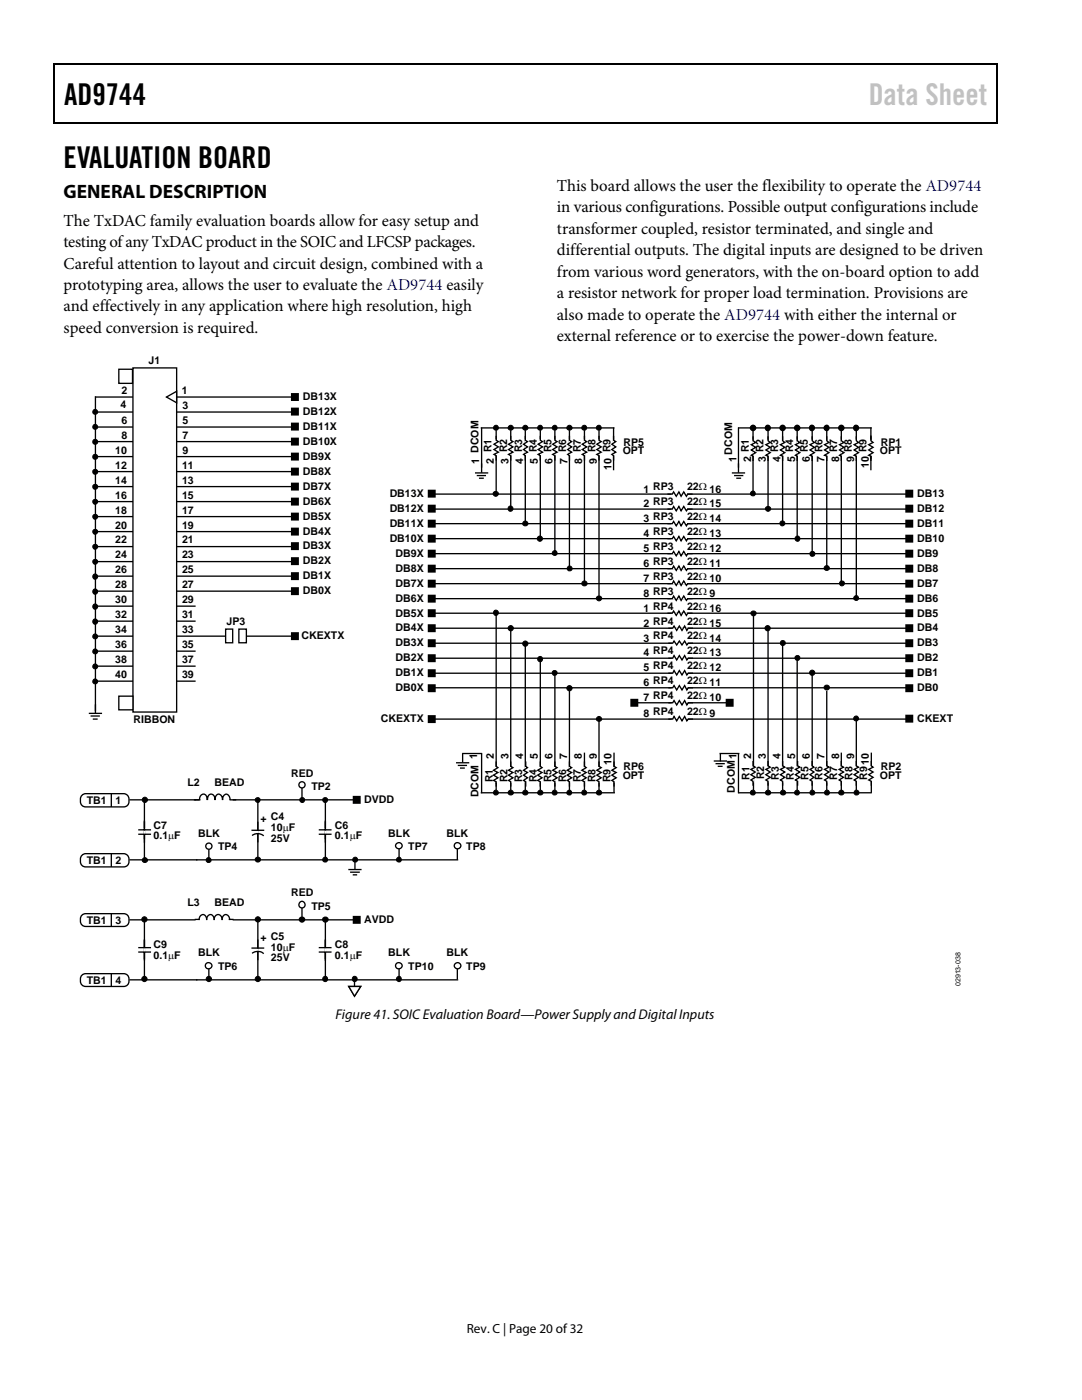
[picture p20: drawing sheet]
<svg xmlns="http://www.w3.org/2000/svg" width="216mm" height="279mm" viewBox="0 0 216 279" stroke-linecap="round" stroke-linejoin="round" font-family="sans-serif">
<defs><g id="words">
<g font-size="6">
<text x="12.8" y="21">AD9744</text>
<text x="12.7" y="33.6">EVALUATION BOARD</text>
</g>
<text font-size="6" fill="#c1c1c1" x="173.3" y="21">Data Sheet</text>
<text font-size="3.9" x="12.7" y="39.6">GENERAL DESCRIPTION</text>
<g font-size="3.3">
<text x="111.1" y="38.1">This board allows the user the flexibility to operate the AD9744</text>
<text x="12.7" y="45">The TxDAC family evaluation boards allow for easy setup and</text>
<text x="111.1" y="42.4">in various configurations. Possible output configurations include</text>
<text x="111.1" y="46.7">transformer coupled, resistor terminated, and single and</text>
<text x="12.7" y="49.3">testing of any TxDAC product in the SOIC and LFCSP packages.</text>
<text x="12.7" y="53.6">Careful attention to layout and circuit design, combined with a</text>
<text x="111.1" y="50.9">differential outputs. The digital inputs are designed to be driven</text>
<text x="12.7" y="57.9">prototyping area, allows the user to evaluate the AD9744 easily</text>
<text x="111.1" y="59.5">a resistor network for proper load termination. Provisions are</text>
<text x="111.1" y="55.2">from various word generators, with the on-board option to add</text>
<text x="12.7" y="62.2">and effectively in any application where high resolution, high</text>
<text x="111.1" y="63.8">also made to operate the AD9744 with either the internal or</text>
<text x="12.7" y="66.4">speed conversion is required.</text>
<text x="111.1" y="68">external reference or to exercise the power-down feature.</text>
</g>
<text font-size="2.8" x="66.9" y="203.3">Figure 41. SOIC Evaluation Board—Power Supply and Digital Inputs</text>
<text font-size="2.6" x="93.2" y="266">Rev. C | Page 20 of 32</text>
<g font-size="2.1">
<text x="29.6" y="72.6">J1</text>
<text x="24" y="81.5">4</text>
<text x="24.2" y="78.6">2</text>
<text x="36.3" y="78.6">1</text>
<text x="36.4" y="81.6">3</text>
<text x="60.4" y="82.8">DB12X</text>
<text x="60.4" y="79.8">DB13X</text>
<text x="24.2" y="84.6">6</text>
<text x="24.2" y="87.6">8</text>
<text x="36.4" y="84.6">5</text>
<text x="36.4" y="87.6">7</text>
<text x="60.4" y="85.8">DB11X</text>
<text x="60.4" y="88.8">DB10X</text>
<text x="124.4" y="88.9">RP5</text>
<text x="175.7" y="88.9">RP1</text>
<text x="23" y="90.6">10</text>
<text x="23" y="93.5">12</text>
<text x="36.3" y="93.5">11</text>
<text x="36.4" y="90.6">9</text>
<text x="60.4" y="91.8">DB9X</text>
<text x="60.4" y="94.7">DB8X</text>
<text x="95.6" y="92.7" transform="rotate(-90 95.6 92.7)">1 DCOM</text>
<text x="98.5" y="92.7" transform="rotate(-90 98.5 92.7)">2 R1</text>
<text x="101.5" y="92.7" transform="rotate(-90 101.5 92.7)">3 R2</text>
<text x="104.4" y="92.7" transform="rotate(-90 104.4 92.7)">4 R3</text>
<text x="107.3" y="92.7" transform="rotate(-90 107.3 92.7)">5 R4</text>
<text x="110.3" y="92.7" transform="rotate(-90 110.3 92.7)">6 R5</text>
<text x="113.2" y="92.7" transform="rotate(-90 113.2 92.7)">7 R6</text>
<text x="116.1" y="92.7" transform="rotate(-90 116.1 92.7)">8 R7</text>
<text x="119.1" y="92.7" transform="rotate(-90 119.1 92.7)">9 R8</text>
<text x="122" y="93.8" transform="rotate(-90 122 93.8)">10 R9</text>
<text x="124.2" y="90.7">OPT</text>
<text x="146.1" y="90.8" transform="rotate(-90 146.1 90.8)">DCOM</text>
<text x="147" y="92.2" transform="rotate(-90 147 92.2)">1</text>
<text x="149.9" y="92.2" transform="rotate(-90 149.9 92.2)">2 R1</text>
<text x="152.8" y="92.2" transform="rotate(-90 152.8 92.2)">3 R2</text>
<text x="155.7" y="92.2" transform="rotate(-90 155.7 92.2)">4 R3</text>
<text x="158.7" y="92.2" transform="rotate(-90 158.7 92.2)">5 R4</text>
<text x="161.6" y="92.2" transform="rotate(-90 161.6 92.2)">6 R5</text>
<text x="164.5" y="92.2" transform="rotate(-90 164.5 92.2)">7 R6</text>
<text x="167.5" y="92.2" transform="rotate(-90 167.5 92.2)">8 R7</text>
<text x="170.4" y="92.2" transform="rotate(-90 170.4 92.2)">9 R8</text>
<text x="173.3" y="93.3" transform="rotate(-90 173.3 93.3)">10 R9</text>
<text x="175.6" y="90.7">OPT</text>
<text x="23" y="96.5">14</text>
<text x="23" y="99.5">16</text>
<text x="36.3" y="96.5">13</text>
<text x="36.3" y="99.5">15</text>
<text x="60.4" y="97.7">DB7X</text>
<text x="60.4" y="100.7">DB6X</text>
<text x="77.8" y="99.2">DB13X</text>
<text x="128.4" y="98.4">1 RP3</text>
<text x="128.4" y="101.2">2 RP3</text>
<text x="137.1" y="97.8">22Ω 16</text>
<text x="137.1" y="100.8">22Ω 15</text>
<text x="183" y="99.2">DB13</text>
<text x="23" y="102.5">18</text>
<text x="23" y="105.5">20</text>
<text x="36.3" y="102.5">17</text>
<text x="36.3" y="105.5">19</text>
<text x="60.4" y="103.7">DB5X</text>
<text x="60.4" y="106.7">DB4X</text>
<text x="77.8" y="102.2">DB12X</text>
<text x="77.8" y="105.1">DB11X</text>
<text x="128.4" y="104.2">3 RP3</text>
<text x="128.4" y="107.2">4 RP3</text>
<text x="137.1" y="103.8">22Ω 14</text>
<text x="137.1" y="106.8">22Ω 13</text>
<text x="183" y="102.2">DB12</text>
<text x="183" y="105.1">DB11</text>
<text x="23" y="108.5">22</text>
<text x="23" y="111.4">24</text>
<text x="36.3" y="108.5">21</text>
<text x="36.3" y="111.4">23</text>
<text x="60.4" y="109.7">DB3X</text>
<text x="60.4" y="112.6">DB2X</text>
<text x="77.8" y="108.1">DB10X</text>
<text x="78.9" y="111.1">DB9X</text>
<text x="128.4" y="110.2">5 RP3</text>
<text x="128.4" y="113.1">6 RP3</text>
<text x="137.1" y="109.8">22Ω 12</text>
<text x="137.1" y="112.7">22Ω 11</text>
<text x="183" y="108.1">DB10</text>
<text x="183" y="111.1">DB9</text>
<text x="23" y="114.4">26</text>
<text x="23" y="117.4">28</text>
<text x="36.3" y="114.4">25</text>
<text x="36.3" y="117.4">27</text>
<text x="60.4" y="115.6">DB1X</text>
<text x="60.4" y="118.6">DB0X</text>
<text x="78.9" y="114.1">DB8X</text>
<text x="78.9" y="117.1">DB7X</text>
<text x="128.4" y="116.1">7 RP3</text>
<text x="128.4" y="119.1">8 RP3</text>
<text x="137.1" y="115.7">22Ω 10</text>
<text x="137.1" y="118.7">22Ω 9</text>
<text x="183" y="114.1">DB8</text>
<text x="183" y="117.1">DB7</text>
<text x="23" y="120.4">30</text>
<text x="23" y="123.4">32</text>
<text x="36.3" y="120.4">29</text>
<text x="36.3" y="123.4">31</text>
<text x="45.2" y="124.7">JP3</text>
<text x="78.9" y="120.1">DB6X</text>
<text x="78.9" y="123">DB5X</text>
<text x="128.4" y="122.1">1 RP4</text>
<text x="128.4" y="125.1">2 RP4</text>
<text x="137.1" y="121.7">22Ω 16</text>
<text x="137.1" y="124.6">22Ω 15</text>
<text x="183" y="120.1">DB6</text>
<text x="183" y="123">DB5</text>
<text x="23" y="126.4">34</text>
<text x="23" y="129.3">36</text>
<text x="36.3" y="126.4">33</text>
<text x="36.3" y="129.3">35</text>
<text x="60.2" y="127.4">CKEXTX</text>
<text x="78.9" y="126">DB4X</text>
<text x="78.9" y="129">DB3X</text>
<text x="78.9" y="132">DB2X</text>
<text x="128.4" y="128">3 RP4</text>
<text x="128.4" y="131">4 RP4</text>
<text x="137.1" y="127.6">22Ω 14</text>
<text x="137.1" y="130.6">22Ω 13</text>
<text x="183" y="126">DB4</text>
<text x="183" y="129">DB3</text>
<text x="183" y="132">DB2</text>
<text x="23" y="132.3">38</text>
<text x="23" y="135.3">40</text>
<text x="36.3" y="132.3">37</text>
<text x="36.3" y="135.3">39</text>
<text x="78.9" y="135">DB1X</text>
<text x="78.9" y="138">DB0X</text>
<text x="128.4" y="134">5 RP4</text>
<text x="128.4" y="137">6 RP4</text>
<text x="137.1" y="133.6">22Ω 12</text>
<text x="137.1" y="136.5">22Ω 11</text>
<text x="183" y="135">DB1</text>
<text x="183" y="138">DB0</text>
<text x="128.4" y="143.1">8 RP4</text>
<text x="128.4" y="140">7 RP4</text>
<text x="137.1" y="142.7">22Ω 9</text>
<text x="137.1" y="139.5">22Ω 10</text>
<text x="26.6" y="144.4">RIBBON</text>
<text x="76" y="144.1">CKEXTX</text>
<text x="183" y="144">CKEXT</text>
<text x="58.1" y="155">RED</text>
<text x="98.5" y="151.5" transform="rotate(-90 98.5 151.5)">2</text>
<text x="101.5" y="151.5" transform="rotate(-90 101.5 151.5)">3</text>
<text x="104.4" y="151.5" transform="rotate(-90 104.4 151.5)">4</text>
<text x="107.3" y="151.5" transform="rotate(-90 107.3 151.5)">5</text>
<text x="110.3" y="151.5" transform="rotate(-90 110.3 151.5)">6</text>
<text x="113.2" y="151.5" transform="rotate(-90 113.2 151.5)">7</text>
<text x="116.1" y="151.5" transform="rotate(-90 116.1 151.5)">8</text>
<text x="119.1" y="151.5" transform="rotate(-90 119.1 151.5)">9</text>
<text x="122" y="152.7" transform="rotate(-90 122 152.7)">10</text>
<text x="124.2" y="155.5">OPT</text>
<text x="124.4" y="153.7">RP6</text>
<text x="149.6" y="155.6" transform="rotate(-90 149.6 155.6)">R1</text>
<text x="149.9" y="151.5" transform="rotate(-90 149.9 151.5)">2</text>
<text x="152.5" y="155.6" transform="rotate(-90 152.5 155.6)">R2</text>
<text x="152.8" y="151.5" transform="rotate(-90 152.8 151.5)">3</text>
<text x="155.4" y="155.6" transform="rotate(-90 155.4 155.6)">R3</text>
<text x="155.7" y="151.5" transform="rotate(-90 155.7 151.5)">4</text>
<text x="158.4" y="155.6" transform="rotate(-90 158.4 155.6)">R4</text>
<text x="158.7" y="151.5" transform="rotate(-90 158.7 151.5)">5</text>
<text x="161.3" y="155.6" transform="rotate(-90 161.3 155.6)">R5</text>
<text x="161.6" y="151.5" transform="rotate(-90 161.6 151.5)">6</text>
<text x="164.1" y="155.6" transform="rotate(-90 164.1 155.6)">R6</text>
<text x="164.5" y="151.5" transform="rotate(-90 164.5 151.5)">7</text>
<text x="167" y="155.6" transform="rotate(-90 167 155.6)">R7</text>
<text x="167.5" y="151.5" transform="rotate(-90 167.5 151.5)">8</text>
<text x="170.1" y="155.6" transform="rotate(-90 170.1 155.6)">R8</text>
<text x="170.4" y="151.5" transform="rotate(-90 170.4 151.5)">9</text>
<text x="173" y="155.6" transform="rotate(-90 173 155.6)">R910</text>
<text x="175.6" y="155.5">OPT</text>
<text x="175.7" y="153.7">RP2</text>
<text x="17.3" y="160.5">TB1</text>
<text x="23.1" y="160.5">1</text>
<text x="37.4" y="156.9">L2</text>
<text x="42.8" y="156.9">BEAD</text>
<text x="62.1" y="157.7">TP2</text>
<text x="72.7" y="160.3">DVDD</text>
<text x="95.5" y="159.1" transform="rotate(-90 95.5 159.1)">DCOM 1</text>
<text x="98.3" y="156.1" transform="rotate(-90 98.3 156.1)">R1</text>
<text x="101.2" y="156.1" transform="rotate(-90 101.2 156.1)">R2</text>
<text x="104.2" y="156.1" transform="rotate(-90 104.2 156.1)">R3</text>
<text x="107.1" y="156.1" transform="rotate(-90 107.1 156.1)">R4</text>
<text x="110" y="156.1" transform="rotate(-90 110 156.1)">R5</text>
<text x="113" y="156.1" transform="rotate(-90 113 156.1)">R6</text>
<text x="115.9" y="156.1" transform="rotate(-90 115.9 156.1)">R7</text>
<text x="118.8" y="156.1" transform="rotate(-90 118.8 156.1)">R8</text>
<text x="121.8" y="156.1" transform="rotate(-90 121.8 156.1)">R9</text>
<text x="146.7" y="158.2" transform="rotate(-90 146.7 158.2)">DCOM1</text>
<text x="30.6" y="165.4">C7</text>
<text x="30.6" y="167.5">0.1µF</text>
<text x="39.5" y="167">BLK</text>
<text x="52" y="163.9">+ C4</text>
<text x="54.1" y="165.9">10µF</text>
<text x="54.1" y="168">25V</text>
<text x="66.8" y="165.4">C6</text>
<text x="66.8" y="167.5">0.1µF</text>
<text x="77.5" y="167">BLK</text>
<text x="89.1" y="167">BLK</text>
<text x="17.3" y="172.4">TB1</text>
<text x="23.1" y="172.4">2</text>
<text x="43.5" y="169.7">TP4</text>
<text x="81.5" y="169.7">TP7</text>
<text x="93" y="169.7">TP8</text>
<text x="58.1" y="178.9">RED</text>
<text x="17.3" y="184.4">TB1</text>
<text x="23.1" y="184.4">3</text>
<text x="37.4" y="180.8">L3</text>
<text x="42.8" y="180.8">BEAD</text>
<text x="62.1" y="181.6">TP5</text>
<text x="72.6" y="184.2">AVDD</text>
<text x="30.6" y="189.3">C9</text>
<text x="30.6" y="191.4">0.1µF</text>
<text x="39.5" y="190.8">BLK</text>
<text x="52" y="187.8">+ C5</text>
<text x="54.1" y="189.8">10µF</text>
<text x="54.1" y="191.9">25V</text>
<text x="66.8" y="189.3">C8</text>
<text x="66.8" y="191.4">0.1µF</text>
<text x="77.5" y="190.8">BLK</text>
<text x="89.1" y="190.8">BLK</text>
<text x="17.3" y="196.3">TB1</text>
<text x="23.1" y="196.3">4</text>
<text x="43.5" y="193.5">TP6</text>
<text x="81.5" y="193.6">TP10</text>
<text x="93" y="193.6">TP9</text>
</g>
<text font-size="1.4" x="191.7" y="196.8" transform="rotate(-90 191.7 196.8)">02913-038</text>
</g></defs>
<g fill="#000">
<path d="M10.7 12.7h.2v1h-.2zM10.7 12.7h.2v.3h-.2zM133.5 12.7h.2v.3h-.2zM198.9 12.7h.2v1h-.2zM198.9 12.7h.2v.3h-.2zM10.7 24.4h.2v.3h-.2zM133.2 24.4h.3v.3h-.3zM198.9 24.4h.2v.3h-.2zM58.2 78.6h1.3v1.3h-1.3zM58.2 81.5h1.3v1.3h-1.3zM58.2 84.5h1.3v1.3h-1.3zM58.2 87.5h1.3v1.2h-1.3z"/>
<path d="M58.2 90.5h1.3v1.2h-1.3zM58.2 93.5h1.3v1.2h-1.3zM58.2 96.5h1.3v1.2h-1.3zM58.2 99.5h1.3v1.2h-1.3zM85.5 97.9h1.3v1.2h-1.3zM180.8 97.9h1.3v1.2h-1.3zM58.2 102.5h1.3v1.2h-1.3zM58.2 105.5h1.3v1.2h-1.3zM58.2 108.4h1.3v1.2h-1.3zM58.2 111.4h1.3v1.2h-1.3zM58.2 114.4h1.3v1.2h-1.3zM58.2 117.4h1.3v1.2h-1.3z"/>
<path d="M85.5 100.9h1.3v1.2h-1.3zM85.5 103.9h1.3v1.2h-1.3zM85.5 106.9h1.3v1.2h-1.3zM85.5 109.9h1.3v1.2h-1.3zM85.5 112.9h1.3v1.2h-1.3zM85.5 115.9h1.3v1.2h-1.3zM85.5 118.9h1.3v1.2h-1.3zM180.8 100.9h1.3v1.2h-1.3zM180.8 103.9h1.3v1.2h-1.3zM180.8 106.9h1.3v1.2h-1.3zM180.8 109.9h1.3v1.2h-1.3zM180.8 112.9h1.3v1.2h-1.3z"/>
<path d="M180.8 115.9h1.3v1.2h-1.3zM180.8 118.9h1.3v1.2h-1.3zM58.2 126.3h1.3v1.3h-1.3zM85.5 121.8h1.3v1.2h-1.3zM85.5 124.8h1.3v1.2h-1.3zM85.5 127.8h1.3v1.2h-1.3zM85.5 130.7h1.3v1.3h-1.3zM85.5 133.7h1.3v1.3h-1.3zM85.5 136.7h1.3v1.3h-1.3zM126 139.6h1.2v1.3h-1.2zM145 139.6h1.2v1.3h-1.2zM180.8 121.8h1.3v1.2h-1.3z"/>
<path d="M180.8 124.8h1.3v1.2h-1.3zM180.8 127.8h1.3v1.2h-1.3zM180.8 130.7h1.3v1.3h-1.3zM180.8 133.7h1.3v1.3h-1.3zM180.8 136.7h1.3v1.3h-1.3zM85.5 142.9h1.3v1.2h-1.3zM180.8 142.8h1.3v1.2h-1.3z"/>
</g>
<path d="M10.8 13.7v10.7M10.9 12.8h122.6M133.7 12.8h65.2M199 13.7v10.7M10.9 24.5h188" fill="none" stroke="#000" stroke-width=".25"/>
<g fill="none" stroke="#000" stroke-width=".26">
<path d="M19.1 79.2h40.3M19.1 82.2h40.3M19.1 85.2h40.3M19.1 88.1h40.3M19.1 91.1h40.3M19.1 94.1h40.3M19.1 97.1h40.3M86.6 98.6h94.2M95.9 85.4h26.7M96.1 85.3v8M99 85.8v12.8M101.9 85.8v15.7"/>
<path d="M104.8 85.8v18.7M107.8 85.8v21.8M110.7 85.8v24.7M113.6 85.8v27.7M116.6 85.8v30.6M119.5 85.8v33.6M122.4 85.3v8.6M147.3 85.4h26.7M147.4 85.3v8M150.3 85.8v12.8M153.3 85.8v15.7M156.2 85.8v18.7"/>
<path d="M159.1 85.8v21.8M162.1 85.8v24.7M165 85.8v27.7M167.9 85.8v30.6M170.9 85.8v33.6M173.8 85.3v8.6M19.1 100.1h40.3M19.1 103.1h40.3M19.1 106.1h40.3M19.1 109.1h40.3M19.1 112.1h40.3M19.1 115h40.3"/>
<path d="M19.1 118h40.3M86.6 101.6h94.2M86.6 104.5h94.2M86.6 107.5h94.2M86.6 110.5h94.2M86.6 113.5h94.2M86.6 116.5h94.2M86.6 119.5h94.2M19.1 121h19.9M19.1 124h19.9M19.1 130h19.9M19.1 132.9h19.9"/>
<path d="M19.1 135.9h19.9M19.1 127h26M86.6 122.4h94.2M86.6 125.4h94.2M86.6 128.4h94.2M86.6 131.4h94.2M86.6 134.4h94.2M86.6 137.3h94.2M99 122.5v35.2M101.9 125.6v32.1M104.8 128.6v29.1M107.8 131.8v25.9"/>
<path d="M110.7 134.8v22.9M113.6 137.9v19.8M150.3 122.5v35.2M153.3 125.6v32.1M156.2 128.6v29.1M159.1 131.8v25.9M162.1 134.8v22.9M165 137.9v19.8M86.6 143.5h94.2M92.2 150.4h4M95.9 158.2h26.8M96.1 150.3v8"/>
<path d="M116.6 150.2v7.5M119.5 143.7v14M122.5 150.2v8M126.8 140.3h18.2M142.4 151.9h2.7M142.8 152.4h1.8M143.2 152.9h1M143.6 150.4h3.9M143.7 150.5v1.5M147.3 158.2h26.7M147.4 150.3v8M167.9 150.2v8"/>
<path d="M170.9 143.7v14M173.9 150.2v8"/>
<circle cx="150.3" cy="85.4" r=".52"/>
<circle cx="153.2" cy="85.4" r=".51"/>
<circle cx="156.2" cy="85.4" r=".52"/>
<circle cx="159.1" cy="85.4" r=".52"/>
<circle cx="162" cy="85.4" r=".51"/>
<circle cx="164.9" cy="85.4" r=".49"/>
<circle cx="167.9" cy="85.4" r=".52"/>
<circle cx="170.8" cy="85.4" r=".51"/>
</g>
<g fill="none" stroke="#000" stroke-width=".35">
<path d="M58.2 78.6h1.3v1.3h-1.3zM58.2 81.5h1.3v1.3h-1.3zM58.2 84.5h1.3v1.3h-1.3zM58.2 87.5h1.3v1.2h-1.3zM58.2 90.5h1.3v1.2h-1.3zM58.2 93.5h1.3v1.2h-1.3zM58.2 96.5h1.3v1.2h-1.3zM58.2 99.5h1.3v1.2h-1.3zM85.5 97.9h1.3v1.2h-1.3zM180.8 97.9h1.3v1.2h-1.3zM58.2 102.5h1.3v1.2h-1.3zM58.2 105.5h1.3v1.2h-1.3z"/>
<path d="M58.2 108.4h1.3v1.2h-1.3zM58.2 111.4h1.3v1.2h-1.3zM58.2 114.4h1.3v1.2h-1.3zM58.2 117.4h1.3v1.2h-1.3zM85.5 100.9h1.3v1.2h-1.3zM85.5 103.9h1.3v1.2h-1.3zM85.5 106.9h1.3v1.2h-1.3zM85.5 109.9h1.3v1.2h-1.3zM85.5 112.9h1.3v1.2h-1.3zM85.5 115.9h1.3v1.2h-1.3zM85.5 118.9h1.3v1.2h-1.3zM180.8 100.9h1.3v1.2h-1.3z"/>
<path d="M180.8 103.9h1.3v1.2h-1.3zM180.8 106.9h1.3v1.2h-1.3zM180.8 109.9h1.3v1.2h-1.3zM180.8 112.9h1.3v1.2h-1.3zM180.8 115.9h1.3v1.2h-1.3zM180.8 118.9h1.3v1.2h-1.3zM58.2 126.3h1.3v1.3h-1.3zM85.5 121.8h1.3v1.2h-1.3zM85.5 124.8h1.3v1.2h-1.3zM85.5 127.8h1.3v1.2h-1.3zM85.5 130.7h1.3v1.3h-1.3zM85.5 133.7h1.3v1.3h-1.3z"/>
<path d="M85.5 136.7h1.3v1.3h-1.3zM126 139.6h1.2v1.3h-1.2zM145 139.6h1.2v1.3h-1.2zM180.8 121.8h1.3v1.2h-1.3zM180.8 124.8h1.3v1.2h-1.3zM180.8 127.8h1.3v1.2h-1.3zM180.8 130.7h1.3v1.3h-1.3zM180.8 133.7h1.3v1.3h-1.3zM180.8 136.7h1.3v1.3h-1.3zM85.5 142.9h1.3v1.2h-1.3zM180.8 142.8h1.3v1.2h-1.3z"/>
</g>
<g fill="#000">
<circle cx="150.3" cy="85.4" r=".52"/>
<circle cx="153.2" cy="85.4" r=".51"/>
<circle cx="156.2" cy="85.4" r=".52"/>
<circle cx="159.1" cy="85.4" r=".52"/>
<circle cx="162" cy="85.4" r=".51"/>
<circle cx="164.9" cy="85.4" r=".49"/>
<circle cx="167.9" cy="85.4" r=".52"/>
<circle cx="170.8" cy="85.4" r=".51"/>
</g>
<path d="M26.5 73.4h8.7v68.7h-8.7z" fill="#fff"/>
<path d="M26.5 73.4h8.7v68.7h-8.7z" fill="none" stroke="#000" stroke-width=".26"/>
<g fill="#fff" stroke="#000" stroke-width=".26">
<path d="M23.7 138.9h2.8v2.8h-2.8z"/>
<path d="M23.7 73.7h2.7v2.8h-2.7z"/>
</g>
<path d="M19 79.1v62.8M48.2 127h11.2" fill="none" stroke="#000" stroke-width=".26"/>
<g fill="#fff" stroke="#000" stroke-width=".26">
<path d="M45 125.6h1.4v2.7h-1.4z"/>
<path d="M47.7 125.6h1.5v2.7h-1.5z"/>
</g>
<path d="M33.2 79.2l2-1.1v2.3z" fill="#fff"/>
<path d="M33.2 79.2l2-1.1v2.3zM25.8 159.6h13.2M25.8 171.6h13.6" fill="none" stroke="#000" stroke-width=".26"/>
<path d="M16.5 158.6l.6-.2h7.6a1.35 1.35 0 0 1 1.1 1.3 1.35 1.35 0 0 1-1.1 1.3h-7.6a1.36 1.36 0 0 1-1.1-1 1.36 1.36 0 0 1 .5-1.4z" fill-rule="evenodd" fill="#fff"/>
<path d="M16.5 158.6l.6-.2h7.6a1.35 1.35 0 0 1 1.1 1.3 1.35 1.35 0 0 1-1.1 1.3h-7.6a1.36 1.36 0 0 1-1.1-1 1.36 1.36 0 0 1 .5-1.4zM22.2 158.4v2.6M28.8 159.6v11.9" fill="none" stroke="#000" stroke-width=".26"/>
<path d="M16.5 170.6l.6-.2h7.6a1.35 1.35 0 0 1 1.1 1.3 1.35 1.35 0 0 1-1.1 1.3h-7.6a1.36 1.36 0 0 1-1.1-1 1.36 1.36 0 0 1 .5-1.4z" fill-rule="evenodd" fill="#fff"/>
<g fill="none" stroke="#000" stroke-width=".26">
<path d="M38.9 159.6h.9M46.4 159.6h24.4M51.5 160v11.6M60.3 156.9v2.5M64.9 159.6v11.9M16.5 170.6l.6-.2h7.6a1.35 1.35 0 0 1 1.1 1.3 1.35 1.35 0 0 1-1.1 1.3h-7.6a1.36 1.36 0 0 1-1.1-1 1.36 1.36 0 0 1 .5-1.4zM22.2 170.4v2.6M39.1 171.6h52.3M41.7 168.8v2.6M79.6 168.8v2.6M91.3 168.8v2.8M25.8 183.6h13.2"/>
<path d="M25.8 195.5h13.6"/>
</g>
<path d="M70.6 159h1.2v1.2h-1.2z" fill="#000"/>
<path d="M70.6 159h1.2v1.2h-1.2z" fill="none" stroke="#000" stroke-width=".35"/>
<path d="M16.2 182.8l.6-.4 .3-.1h7.6a1.3 1.3 0 0 1 1.1 1.3 1.3 1.3 0 0 1-1.1 1.3h-7.6a1.32 1.32 0 0 1-.9-2.1z" fill-rule="evenodd" fill="#fff"/>
<path d="M16.2 182.8l.6-.4 .3-.1h7.6a1.3 1.3 0 0 1 1.1 1.3 1.3 1.3 0 0 1-1.1 1.3h-7.6a1.32 1.32 0 0 1-.9-2.1zM22.2 182.3v2.6M28.8 183.5v11.9" fill="none" stroke="#000" stroke-width=".26"/>
<path d="M16.2 194.7l.6-.3 .3-.1h7.6a1.3 1.3 0 0 1 1.1 1.3 1.3 1.3 0 0 1-1.1 1.3h-7.6a1.32 1.32 0 0 1-.9-2.2z" fill-rule="evenodd" fill="#fff"/>
<g fill="none" stroke="#000" stroke-width=".26">
<path d="M17.7 142.4h2.7M18.1 142.9h1.8M18.5 143.5h1M19 140.7v1.5M38.7 159.6h1.3M39.8 159.4a.78 .78 0 0 1 .8-.9 .78 .78 0 0 1 .7 1M41.4 159.5a.8 .8 0 0 1 1-.9l.4 .5 .1 .4a.81 .81 0 0 1 1-.9l.4 .5 .1 .4a.75 .75 0 0 1 .5-.9 .75 .75 0 0 1 .9 .5l.1 .4M45.8 159.6h1.3M27.6 166.5h2.5M27.6 165.6h2.5M28.8 163.9v1.8M28.8 166.5v1.7"/>
<path d="M50.3 166.8a1.72 1.72 0 0 1 2.3 0M50.3 165.7h2.3M51.5 164.1v1.6M51.5 166.4v1.6M63.6 166.5h2.6M63.6 165.6h2.6M64.9 163.9v1.8M64.9 166.5v1.7M69.5 173.5h2.6M69.9 174.1h1.9M70.4 174.6h.9M70.8 171.8v1.6"/>
<path d="M16.2 194.7l.6-.3 .3-.1h7.6a1.3 1.3 0 0 1 1.1 1.3 1.3 1.3 0 0 1-1.1 1.3h-7.6a1.32 1.32 0 0 1-.9-2.2zM22.2 194.2v2.7M27.6 190h2.5M27.6 189.1h2.5M28.8 187.4v1.8M28.8 190v1.7M38.9 183.5h.9M39.1 195.5h52.3M39.7 183.5a.77 .77 0 0 1 .8-1 .77 .77 0 0 1 .7 1 .77 .77 0 0 1 .8-1 .77 .77 0 0 1 .7 1 .81 .81 0 0 1 .8-1 .81 .81 0 0 1 .8 1 .77 .77 0 0 1 .8-1 .77 .77 0 0 1 .7 1M41.7 192.7v2.7M45.6 183.5h1M46.4 183.6h24.4"/>
<path d="M50.3 190.3a1.69 1.69 0 0 1 2.3 .1M50.3 189.2h2.3M51.5 183.2v12.3M60.3 180.8v2.6M63.6 190h2.6M63.6 189.1h2.6M64.9 183.5v11.9M79.6 192.7v2.7M91.3 192.7v2.8"/>
<circle cx="60.3" cy="183.5" r=".5"/>
<circle cx="65" cy="183.5" r=".5"/>
</g>
<g fill="#000">
<circle cx="60.3" cy="183.5" r=".5"/>
<circle cx="65" cy="183.5" r=".5"/>
</g>
<g fill="#000">
<path d="M70.6 183h1.2v1.2h-1.2z"/>
<circle cx="19" cy="91.2" r=".5"/>
<circle cx="19" cy="88.2" r=".5"/>
<circle cx="19" cy="97.2" r=".5"/>
<circle cx="19" cy="94.2" r=".5"/>
<circle cx="19" cy="85.2" r=".49"/>
<circle cx="19" cy="82.2" r=".49"/>
<circle cx="98.9" cy="98.6" r=".5"/>
<circle cx="99" cy="85.4" r=".49"/>
<circle cx="101.9" cy="85.4" r=".5"/>
<circle cx="104.8" cy="85.4" r=".5"/>
<circle cx="107.8" cy="85.4" r=".49"/>
<circle cx="110.7" cy="85.4" r=".47"/>
<circle cx="113.7" cy="85.4" r=".5"/>
<circle cx="116.6" cy="85.4" r=".49"/>
<circle cx="119.5" cy="85.4" r=".49"/>
<circle cx="19" cy="118.1" r=".51"/>
<circle cx="19" cy="115.1" r=".51"/>
<circle cx="19" cy="103.1" r=".49"/>
<circle cx="19" cy="112.1" r=".49"/>
<circle cx="19" cy="100.1" r=".49"/>
<circle cx="19" cy="106.1" r=".49"/>
<circle cx="19" cy="109.1" r=".49"/>
<circle cx="101.8" cy="101.5" r=".51"/>
<circle cx="104.8" cy="104.5" r=".5"/>
<circle cx="107.7" cy="107.5" r=".52"/>
<circle cx="110.7" cy="110.4" r=".47"/>
<circle cx="113.7" cy="113.5" r=".49"/>
<circle cx="116.6" cy="116.4" r=".51"/>
<circle cx="119.6" cy="119.4" r=".5"/>
<circle cx="19" cy="124.1" r=".51"/>
<circle cx="19" cy="121.1" r=".51"/>
<circle cx="19" cy="127" r=".49"/>
<circle cx="19" cy="133" r=".49"/>
<circle cx="19" cy="130" r=".49"/>
<circle cx="19" cy="136" r=".49"/>
<circle cx="98.9" cy="122.3" r=".51"/>
<circle cx="101.9" cy="125.4" r=".52"/>
<circle cx="104.8" cy="128.5" r=".52"/>
<circle cx="107.7" cy="131.5" r=".5"/>
<circle cx="110.7" cy="134.3" r=".49"/>
<circle cx="113.6" cy="137.3" r=".52"/>
<circle cx="99" cy="158.2" r=".49"/>
<circle cx="101.9" cy="158.2" r=".5"/>
<circle cx="104.8" cy="158.2" r=".5"/>
<circle cx="107.8" cy="158.2" r=".5"/>
<circle cx="110.7" cy="158.2" r=".49"/>
<circle cx="113.6" cy="158.2" r=".47"/>
<circle cx="116.6" cy="158.2" r=".49"/>
<circle cx="119.6" cy="143.5" r=".5"/>
<circle cx="119.6" cy="158.2" r=".5"/>
</g>
<path d="M70.6 183h1.2v1.2h-1.2z" fill="none" stroke="#000" stroke-width=".35"/>
<g fill="none" stroke="#000" stroke-width=".2">
<circle cx="19" cy="91.2" r=".5"/>
<circle cx="19" cy="88.2" r=".5"/>
<circle cx="19" cy="97.2" r=".5"/>
<circle cx="19" cy="94.2" r=".5"/>
<circle cx="19" cy="85.2" r=".49"/>
<circle cx="19" cy="82.2" r=".49"/>
<circle cx="98.9" cy="98.6" r=".5"/>
<circle cx="99" cy="85.4" r=".49"/>
<circle cx="101.9" cy="85.4" r=".5"/>
<circle cx="104.8" cy="85.4" r=".5"/>
<circle cx="107.8" cy="85.4" r=".49"/>
<circle cx="110.7" cy="85.4" r=".47"/>
<circle cx="113.7" cy="85.4" r=".5"/>
<circle cx="116.6" cy="85.4" r=".49"/>
<circle cx="119.5" cy="85.4" r=".49"/>
<circle cx="19" cy="118.1" r=".51"/>
<circle cx="19" cy="115.1" r=".51"/>
<circle cx="19" cy="103.1" r=".49"/>
<circle cx="19" cy="112.1" r=".49"/>
<circle cx="19" cy="100.1" r=".49"/>
<circle cx="19" cy="106.1" r=".49"/>
<circle cx="19" cy="109.1" r=".49"/>
<circle cx="101.8" cy="101.5" r=".51"/>
<circle cx="104.8" cy="104.5" r=".5"/>
<circle cx="107.7" cy="107.5" r=".52"/>
<circle cx="110.7" cy="110.4" r=".47"/>
<circle cx="113.7" cy="113.5" r=".49"/>
<circle cx="116.6" cy="116.4" r=".51"/>
<circle cx="119.6" cy="119.4" r=".5"/>
<circle cx="19" cy="124.1" r=".51"/>
<circle cx="19" cy="121.1" r=".51"/>
<circle cx="19" cy="127" r=".49"/>
<circle cx="19" cy="133" r=".49"/>
<circle cx="19" cy="130" r=".49"/>
<circle cx="19" cy="136" r=".49"/>
<circle cx="98.9" cy="122.3" r=".51"/>
<circle cx="101.9" cy="125.4" r=".52"/>
<circle cx="104.8" cy="128.5" r=".52"/>
<circle cx="107.7" cy="131.5" r=".5"/>
<circle cx="110.7" cy="134.3" r=".49"/>
<circle cx="113.6" cy="137.3" r=".52"/>
<circle cx="99" cy="158.2" r=".49"/>
<circle cx="101.9" cy="158.2" r=".5"/>
<circle cx="104.8" cy="158.2" r=".5"/>
<circle cx="107.8" cy="158.2" r=".5"/>
<circle cx="110.7" cy="158.2" r=".49"/>
<circle cx="113.6" cy="158.2" r=".47"/>
<circle cx="116.6" cy="158.2" r=".49"/>
<circle cx="119.6" cy="143.5" r=".5"/>
<circle cx="119.6" cy="158.2" r=".5"/>
</g>
<path d="M28.8 165.6v1M51.5 165.7v.7M64.9 165.6v1M28.8 189.1v1M51.5 189.2v.7M64.9 189.1v1" fill="none" stroke="#fff" stroke-width=".35"/>
<path d="M70.7 195.6v1.3z" fill="#fff"/>
<path d="M70.7 195.6v1.3" fill="none" stroke="#000" stroke-width=".26"/>
<path d="M69.6 196.9h2.4l-1.3 1.9z" fill="#fff"/>
<path d="M69.6 196.9h2.4l-1.3 1.9z" fill="none" stroke="#000" stroke-width=".26"/>
<path d="M69.6 196.9h2.4l-1.3 1.9z" fill="#fff"/>
<path d="M91 152.2h2.6M91.3 152.8h1.9M91.8 153.3h1M92.3 150.5v1.6M69.6 196.9h2.4l-1.3 1.9z" fill="none" stroke="#000" stroke-width=".26"/>
<g fill="#000">
<circle cx="28.9" cy="159.6" r=".52"/>
<circle cx="28.9" cy="171.7" r=".5"/>
<circle cx="41.6" cy="171.7" r=".49"/>
</g>
<g fill="none" stroke="#000" stroke-width=".2">
<circle cx="28.9" cy="159.6" r=".52"/>
<circle cx="28.9" cy="171.7" r=".5"/>
<circle cx="41.6" cy="171.7" r=".49"/>
</g>
<circle cx="60.3" cy="156.6" r=".62" fill="#fff"/>
<circle cx="60.3" cy="156.6" r=".62" fill="none" stroke="#000" stroke-width=".26"/>
<circle cx="79.6" cy="168.8" r=".63" fill="#fff"/>
<circle cx="79.6" cy="168.8" r=".63" fill="none" stroke="#000" stroke-width=".26"/>
<circle cx="91.3" cy="168.8" r=".65" fill="#fff"/>
<circle cx="91.3" cy="168.8" r=".65" fill="none" stroke="#000" stroke-width=".26"/>
<g fill="#000">
<circle cx="51.4" cy="159.7" r=".47"/>
<circle cx="60.3" cy="159.7" r=".49"/>
<circle cx="64.9" cy="159.7" r=".49"/>
<circle cx="51.5" cy="171.6" r=".51"/>
<circle cx="64.9" cy="171.6" r=".49"/>
<circle cx="70.9" cy="171.6" r=".49"/>
<circle cx="79.6" cy="171.6" r=".47"/>
<circle cx="28.8" cy="183.5" r=".52"/>
<circle cx="28.8" cy="195.4" r=".52"/>
<circle cx="41.7" cy="195.4" r=".52"/>
<circle cx="51.5" cy="183.5" r=".52"/>
<circle cx="51.5" cy="195.4" r=".52"/>
<circle cx="64.9" cy="195.4" r=".5"/>
<circle cx="70.8" cy="195.4" r=".51"/>
<circle cx="79.6" cy="195.4" r=".49"/>
</g>
<g fill="none" stroke="#000" stroke-width=".2">
<circle cx="51.4" cy="159.7" r=".47"/>
<circle cx="60.3" cy="159.7" r=".49"/>
<circle cx="64.9" cy="159.7" r=".49"/>
<circle cx="51.5" cy="171.6" r=".51"/>
<circle cx="64.9" cy="171.6" r=".49"/>
<circle cx="70.9" cy="171.6" r=".49"/>
<circle cx="79.6" cy="171.6" r=".47"/>
<circle cx="28.8" cy="183.5" r=".52"/>
<circle cx="28.8" cy="195.4" r=".52"/>
<circle cx="41.7" cy="195.4" r=".52"/>
<circle cx="51.5" cy="183.5" r=".52"/>
<circle cx="51.5" cy="195.4" r=".52"/>
<circle cx="64.9" cy="195.4" r=".5"/>
<circle cx="70.8" cy="195.4" r=".51"/>
<circle cx="79.6" cy="195.4" r=".49"/>
</g>
<circle cx="41.6" cy="192.7" r=".65" fill="#fff"/>
<circle cx="41.6" cy="192.7" r=".65" fill="none" stroke="#000" stroke-width=".26"/>
<circle cx="79.6" cy="192.7" r=".65" fill="#fff"/>
<circle cx="79.6" cy="192.7" r=".65" fill="none" stroke="#000" stroke-width=".26"/>
<circle cx="91.3" cy="192.7" r=".63" fill="#fff"/>
<circle cx="91.3" cy="192.7" r=".63" fill="none" stroke="#000" stroke-width=".26"/>
<circle cx="60.2" cy="180.6" r=".63" fill="#fff"/>
<circle cx="60.2" cy="180.6" r=".63" fill="none" stroke="#000" stroke-width=".26"/>
<circle cx="41.7" cy="168.9" r=".62" fill="#fff"/>
<circle cx="41.7" cy="168.9" r=".62" fill="none" stroke="#000" stroke-width=".26"/>
<g fill="#000">
<circle cx="150.2" cy="98.5" r=".47"/>
<circle cx="153.3" cy="101.5" r=".5"/>
<circle cx="156.1" cy="104.5" r=".49"/>
<circle cx="159.1" cy="107.5" r=".49"/>
<circle cx="162.1" cy="110.5" r=".5"/>
<circle cx="165" cy="113.4" r=".5"/>
<circle cx="168" cy="116.4" r=".49"/>
<circle cx="170.8" cy="119.4" r=".47"/>
<circle cx="150.4" cy="122.4" r=".5"/>
<circle cx="153.2" cy="125.4" r=".52"/>
<circle cx="156.2" cy="128.3" r=".5"/>
<circle cx="159.1" cy="131.3" r=".49"/>
<circle cx="162.1" cy="134.3" r=".52"/>
<circle cx="165" cy="137.2" r=".51"/>
<circle cx="150.2" cy="158.2" r=".49"/>
<circle cx="153.3" cy="158.2" r=".5"/>
<circle cx="156.3" cy="158.2" r=".5"/>
<circle cx="159" cy="158.2" r=".47"/>
<circle cx="162.1" cy="158.2" r=".49"/>
<circle cx="165" cy="158.2" r=".49"/>
<circle cx="167.9" cy="158.2" r=".5"/>
<circle cx="170.8" cy="143.4" r=".49"/>
<circle cx="170.9" cy="158.2" r=".49"/>
</g>
<g fill="none" stroke="#000" stroke-width=".2">
<circle cx="150.2" cy="98.5" r=".47"/>
<circle cx="153.3" cy="101.5" r=".5"/>
<circle cx="156.1" cy="104.5" r=".49"/>
<circle cx="159.1" cy="107.5" r=".49"/>
<circle cx="162.1" cy="110.5" r=".5"/>
<circle cx="165" cy="113.4" r=".5"/>
<circle cx="168" cy="116.4" r=".49"/>
<circle cx="170.8" cy="119.4" r=".47"/>
<circle cx="150.4" cy="122.4" r=".5"/>
<circle cx="153.2" cy="125.4" r=".52"/>
<circle cx="156.2" cy="128.3" r=".5"/>
<circle cx="159.1" cy="131.3" r=".49"/>
<circle cx="162.1" cy="134.3" r=".52"/>
<circle cx="165" cy="137.2" r=".51"/>
<circle cx="150.2" cy="158.2" r=".49"/>
<circle cx="153.3" cy="158.2" r=".5"/>
<circle cx="156.3" cy="158.2" r=".5"/>
<circle cx="159" cy="158.2" r=".47"/>
<circle cx="162.1" cy="158.2" r=".49"/>
<circle cx="165" cy="158.2" r=".49"/>
<circle cx="167.9" cy="158.2" r=".5"/>
<circle cx="170.8" cy="143.4" r=".49"/>
<circle cx="170.9" cy="158.2" r=".49"/>
</g>
<path d="M150.1 87.7l.4 .2v3.1l-.4-.1z" fill="#fff"/>
<path d="M150.3 87.1v.9l.5 .3-.9 .4 .9 .6-.9 .5 .9 .5-.9 .6 .4 .1v1" fill="none" stroke="#000" stroke-width=".26"/>
<path d="M153 87.7l.4 .2v3.1l-.4-.1z" fill="#fff"/>
<path d="M153.3 87.1v.9l.4 .3-.9 .4 .9 .6-.9 .5 .9 .5-.9 .6 .5 .1v1" fill="none" stroke="#000" stroke-width=".26"/>
<path d="M156 87.7l.4 .2v3.1l-.4-.1z" fill="#fff"/>
<path d="M156.2 87.1v.9l.4 .3-.9 .4 .9 .6-.9 .5 .9 .5-.9 .6 .5 .1v1" fill="none" stroke="#000" stroke-width=".26"/>
<path d="M158.9 87.7l.4 .2v3.1l-.4-.1z" fill="#fff"/>
<path d="M159.1 87.1v.9l.5 .3-.9 .4 .9 .6-.9 .5 .9 .5-.9 .6 .4 .1v1" fill="none" stroke="#000" stroke-width=".26"/>
<path d="M161.8 87.7l.4 .2v3.1l-.4-.1z" fill="#fff"/>
<path d="M162.1 87.1v.9l.4 .3-.9 .4 .9 .6-.9 .5 .9 .5-.9 .6 .5 .1v1" fill="none" stroke="#000" stroke-width=".26"/>
<path d="M164.8 87.7l.4 .2v3.1l-.4-.1z" fill="#fff"/>
<path d="M165 87.1v.9l.4 .3-.9 .4 .9 .6-.9 .5 .9 .5-.9 .6 .5 .1v1" fill="none" stroke="#000" stroke-width=".26"/>
<path d="M167.7 87.7l.4 .2v3.1l-.4-.1z" fill="#fff"/>
<path d="M167.9 87.1v.9l.5 .3-.9 .4 .9 .6-.9 .5 .9 .5-.9 .6 .4 .1v1" fill="none" stroke="#000" stroke-width=".26"/>
<path d="M170.6 87.7l.4 .2v3.1l-.4-.1z" fill="#fff"/>
<path d="M170.9 87.1v.9l.4 .3-.9 .4 .9 .6-.9 .5 .9 .5-.9 .6 .5 .1v1" fill="none" stroke="#000" stroke-width=".26"/>
<path d="M173.5 87.7l.5 .2v3.1l-.5-.1z" fill="#fff"/>
<path d="M173.8 87.1v.9l.4 .3-.9 .4 .9 .6-.9 .5 .9 .5-.9 .6 .5 .1v1" fill="none" stroke="#000" stroke-width=".26"/>
<path d="M98.7 87.6l.5 .2v3.1l-.5-.1z" fill="#fff"/>
<path d="M99 87v.9l.4 .2-.8 .6 .8 .5-.8 .5 .8 .5-.8 .5 .4 .2v1" fill="none" stroke="#000" stroke-width=".26"/>
<path d="M101.6 87.6l.5 .2v3.1l-.5-.1z" fill="#fff"/>
<path d="M101.9 87v.9l.5 .2-.9 .6 .9 .5-.9 .5 .9 .5-.9 .5 .4 .2v1" fill="none" stroke="#000" stroke-width=".26"/>
<path d="M104.6 87.6l.5 .2v3.1l-.5-.1z" fill="#fff"/>
<path d="M104.8 87v.9l.5 .2-.8 .6 .8 .5-.8 .5 .8 .5-.8 .5 .3 .2v1" fill="none" stroke="#000" stroke-width=".26"/>
<path d="M107.5 87.6l.5 .2v3.1l-.5-.1z" fill="#fff"/>
<path d="M107.8 87v.9l.5 .2-.9 .6 .9 .5-.9 .5 .9 .5-.9 .5 .4 .2v1" fill="none" stroke="#000" stroke-width=".26"/>
<path d="M110.5 87.6l.4 .2v3.1l-.4-.1z" fill="#fff"/>
<path d="M110.7 87v.9l.5 .2-.9 .6 .9 .5-.9 .5 .9 .5-.9 .5 .4 .2v1" fill="none" stroke="#000" stroke-width=".26"/>
<path d="M113.4 87.6l.5 .2v3.1l-.5-.1z" fill="#fff"/>
<path d="M113.6 87v.9l.5 .2-.8 .6 .8 .5-.8 .5 .8 .5-.8 .5 .3 .2v1" fill="none" stroke="#000" stroke-width=".26"/>
<path d="M116.4 87.6l.4 .2v3.1l-.4-.1z" fill="#fff"/>
<path d="M116.6 87v.9l.5 .2-.9 .6 .9 .5-.9 .5 .9 .5-.9 .5 .4 .2v1" fill="none" stroke="#000" stroke-width=".26"/>
<path d="M119.3 87.6l.4 .2v3.1l-.4-.1z" fill="#fff"/>
<path d="M119.5 87v.9l.5 .2-.9 .6 .9 .5-.9 .5 .9 .5-.9 .5 .4 .2v1" fill="none" stroke="#000" stroke-width=".26"/>
<path d="M122.3 87.6l.4 .2v3.1l-.4-.1z" fill="#fff"/>
<path d="M94.8 94.4h2.6M95.1 94.9h1.9M95.6 95.4h.9M96.1 92.6v1.6M122.4 87v.9l.5 .2-.8 .6 .8 .5-.8 .5 .8 .5-.8 .5 .3 .2v1M146 94.4h2.7M146.5 94.9h1.8M146.9 95.4h1M147.4 92.6v1.6" fill="none" stroke="#000" stroke-width=".26"/>
<path d="M134.1 122.2h3v.4h-3.2z" fill="#fff"/>
<path d="M133.2 122.4h.9l.3-.5 .5 .9 .6-.9 .4 .9 .5-.9 .6 .9 .2-.4h1" fill="none" stroke="#000" stroke-width=".26"/>
<path d="M134.1 119.2h3v.5h-3.2z" fill="#fff"/>
<path d="M133.2 119.5h.9l.3-.6 .5 .9 .6-.9 .4 .9 .5-.9 .6 .9 .2-.3h1" fill="none" stroke="#000" stroke-width=".26"/>
<path d="M134.1 116.2h3v.5h-3.2z" fill="#fff"/>
<path d="M133.2 116.5h.9l.3-.5 .5 .8 .6-.8 .4 .8 .5-.8 .6 .8 .2-.3h1" fill="none" stroke="#000" stroke-width=".26"/>
<path d="M134.1 113.2h3v.5h-3.2z" fill="#fff"/>
<path d="M133.2 113.5h.9l.3-.5 .5 .8 .6-.8 .4 .8 .5-.8 .6 .8 .2-.3h1" fill="none" stroke="#000" stroke-width=".26"/>
<path d="M134.1 110.2h3v.5h-3.2z" fill="#fff"/>
<path d="M133.2 110.5h.9l.3-.4 .5 .8 .6-.8 .4 .8 .5-.8 .6 .8 .2-.4h1" fill="none" stroke="#000" stroke-width=".26"/>
<path d="M134.1 107.3h3v.5h-3.2z" fill="#fff"/>
<path d="M133.2 107.5h.9l.3-.4 .5 .8 .6-.8 .4 .8 .5-.8 .6 .8 .2-.4h1" fill="none" stroke="#000" stroke-width=".26"/>
<path d="M134.1 104.3h3v.5h-3.2z" fill="#fff"/>
<path d="M133.2 104.5h.9l.3-.4 .5 .8 .6-.8 .4 .8 .5-.8 .6 .8 .2-.4h1" fill="none" stroke="#000" stroke-width=".26"/>
<path d="M134.1 101.3h3v.5h-3.2z" fill="#fff"/>
<path d="M133.2 101.6h.9l.3-.5 .5 .9 .6-.9 .4 .9 .5-.9 .6 .9 .2-.4h1" fill="none" stroke="#000" stroke-width=".26"/>
<path d="M134.1 98.3h3v.5h-3.2z" fill="#fff"/>
<path d="M133.2 98.6h.9l.3-.4 .5 .8 .6-.8 .4 .8 .5-.8 .6 .8 .2-.4h1" fill="none" stroke="#000" stroke-width=".26"/>
<path d="M134.1 140.1h3.2l-.2 .4h-3.1z" fill="#fff"/>
<path d="M133.4 140.3h.8l.3-.5 .5 .9 .6-.9 .5 .9 .5-.9 .5 .9 .2-.4h1" fill="none" stroke="#000" stroke-width=".26"/>
<path d="M134.1 143.2h3.2l-.2 .5h-3.1z" fill="#fff"/>
<path d="M133.4 143.5h.8l.3-.5 .5 .9 .6-.9 .5 .9 .5-.9 .5 .9 .2-.4h1" fill="none" stroke="#000" stroke-width=".26"/>
<path d="M134.1 137.1h3.2l-.2 .4h-3.1z" fill="#fff"/>
<path d="M133.4 137.3h.8l.3-.5 .5 .9 .6-.9 .5 .9 .5-.9 .5 .9 .2-.4h1" fill="none" stroke="#000" stroke-width=".26"/>
<path d="M134.1 134.1h3.2l-.2 .4h-3.1z" fill="#fff"/>
<path d="M133.4 134.4h.8l.3-.6 .5 .9 .6-.9 .5 .9 .5-.9 .5 .9 .2-.3h1" fill="none" stroke="#000" stroke-width=".26"/>
<path d="M134.1 131.1h3.2l-.2 .4h-3.1z" fill="#fff"/>
<path d="M133.4 131.4h.8l.3-.6 .5 .9 .6-.9 .5 .9 .5-.9 .5 .9 .2-.3h1" fill="none" stroke="#000" stroke-width=".26"/>
<path d="M134.1 128.1h3.2l-.2 .4h-3.1z" fill="#fff"/>
<path d="M133.4 128.4h.8l.3-.5 .5 .8 .6-.8 .5 .8 .5-.8 .5 .8 .2-.3h1" fill="none" stroke="#000" stroke-width=".26"/>
<path d="M134.1 125.2h3.2l-.2 .4h-3.1z" fill="#fff"/>
<path d="M133.4 125.4h.8l.3-.5 .5 .9 .6-.9 .5 .9 .5-.9 .5 .9 .2-.4h1" fill="none" stroke="#000" stroke-width=".26"/>
<path d="M98.7 153l.5 .1v3.2l-.5-.2z" fill="#fff"/>
<path d="M99 152v.9l.4 .3-.9 .5 .9 .5-.9 .5 .9 .5-.9 .6 .5 .2v1" fill="none" stroke="#000" stroke-width=".26"/>
<path d="M101.7 153l.5 .1v3.2l-.5-.2z" fill="#fff"/>
<path d="M101.9 152v.9l.5 .3-.9 .5 .9 .5-.9 .5 .9 .5-.9 .6 .4 .2v1" fill="none" stroke="#000" stroke-width=".26"/>
<path d="M104.6 153l.5 .1v3.2l-.5-.2z" fill="#fff"/>
<path d="M104.9 152v.9l.4 .3-.8 .5 .8 .5-.8 .5 .8 .5-.8 .6 .4 .2v1" fill="none" stroke="#000" stroke-width=".26"/>
<path d="M107.5 153l.5 .1v3.2l-.5-.2z" fill="#fff"/>
<path d="M107.8 152v.9l.4 .3-.9 .5 .9 .5-.9 .5 .9 .5-.9 .6 .5 .2v1" fill="none" stroke="#000" stroke-width=".26"/>
<path d="M110.5 153l.4 .1v3.2l-.4-.2z" fill="#fff"/>
<path d="M110.7 152v.9l.5 .3-.9 .5 .9 .5-.9 .5 .9 .5-.9 .6 .4 .2v1" fill="none" stroke="#000" stroke-width=".26"/>
<path d="M113.4 153l.5 .1v3.2l-.5-.2z" fill="#fff"/>
<path d="M113.6 152v.9l.5 .3-.9 .5 .9 .5-.9 .5 .9 .5-.9 .6 .4 .2v1" fill="none" stroke="#000" stroke-width=".26"/>
<path d="M116.4 153l.4 .1v3.2l-.4-.2z" fill="#fff"/>
<path d="M116.6 152v.9l.4 .3-.9 .5 .9 .5-.9 .5 .9 .5-.9 .6 .5 .2v1" fill="none" stroke="#000" stroke-width=".26"/>
<path d="M119.3 153l.4 .1v3.2l-.4-.2z" fill="#fff"/>
<path d="M119.5 152v.9l.5 .3-.9 .5 .9 .5-.9 .5 .9 .5-.9 .6 .4 .2v1" fill="none" stroke="#000" stroke-width=".26"/>
<path d="M122.3 153l.5 .1v3.2l-.5-.2z" fill="#fff"/>
<path d="M122.5 152v.9l.5 .3-.9 .5 .9 .5-.9 .5 .9 .5-.9 .6 .4 .2v1" fill="none" stroke="#000" stroke-width=".26"/>
<path d="M150.1 152.8l.4 .2v3.2l-.4-.2z" fill="#fff"/>
<path d="M150.3 151.9v.9l.4 .3-.9 .4 .9 .6-.9 .5 .9 .5-.9 .6 .5 .2v.9" fill="none" stroke="#000" stroke-width=".26"/>
<path d="M153 152.8l.4 .2v3.2l-.4-.2z" fill="#fff"/>
<path d="M153.3 151.9v.9l.4 .3-.9 .4 .9 .6-.9 .5 .9 .5-.9 .6 .5 .2v.9" fill="none" stroke="#000" stroke-width=".26"/>
<path d="M156 152.8l.4 .2v3.2l-.4-.2z" fill="#fff"/>
<path d="M156.2 151.9v.9l.4 .3-.9 .4 .9 .6-.9 .5 .9 .5-.9 .6 .5 .2v.9" fill="none" stroke="#000" stroke-width=".26"/>
<path d="M158.9 152.8l.4 .2v3.2l-.4-.2z" fill="#fff"/>
<path d="M159.2 151.9v.9l.4 .3-.9 .4 .9 .6-.9 .5 .9 .5-.9 .6 .5 .2v.9" fill="none" stroke="#000" stroke-width=".26"/>
<path d="M161.8 152.8l.4 .2v3.2l-.4-.2z" fill="#fff"/>
<path d="M162.1 151.9v.9l.3 .3-.8 .4 .8 .6-.8 .5 .8 .5-.8 .6 .5 .2v.9" fill="none" stroke="#000" stroke-width=".26"/>
<path d="M164.8 152.8l.4 .2v3.2l-.4-.2z" fill="#fff"/>
<path d="M165 151.9v.9l.4 .3-.9 .4 .9 .6-.9 .5 .9 .5-.9 .6 .5 .2v.9" fill="none" stroke="#000" stroke-width=".26"/>
<path d="M167.7 152.8l.4 .2v3.2l-.4-.2z" fill="#fff"/>
<path d="M167.9 151.9v.9l.4 .3-.9 .4 .9 .6-.9 .5 .9 .5-.9 .6 .5 .2v.9" fill="none" stroke="#000" stroke-width=".26"/>
<path d="M170.6 152.8l.4 .2v3.2l-.4-.2z" fill="#fff"/>
<path d="M170.9 151.9v.9l.4 .3-.9 .4 .9 .6-.9 .5 .9 .5-.9 .6 .5 .2v.9" fill="none" stroke="#000" stroke-width=".26"/>
<path d="M173.6 152.8l.4 .2v3.2l-.4-.2z" fill="#fff"/>
<path d="M173.9 151.9v.9l.3 .3-.9 .4 .9 .6-.9 .5 .9 .5-.9 .6 .6 .2v.9" fill="none" stroke="#000" stroke-width=".26"/>
<use href="#words"/>
</svg>
